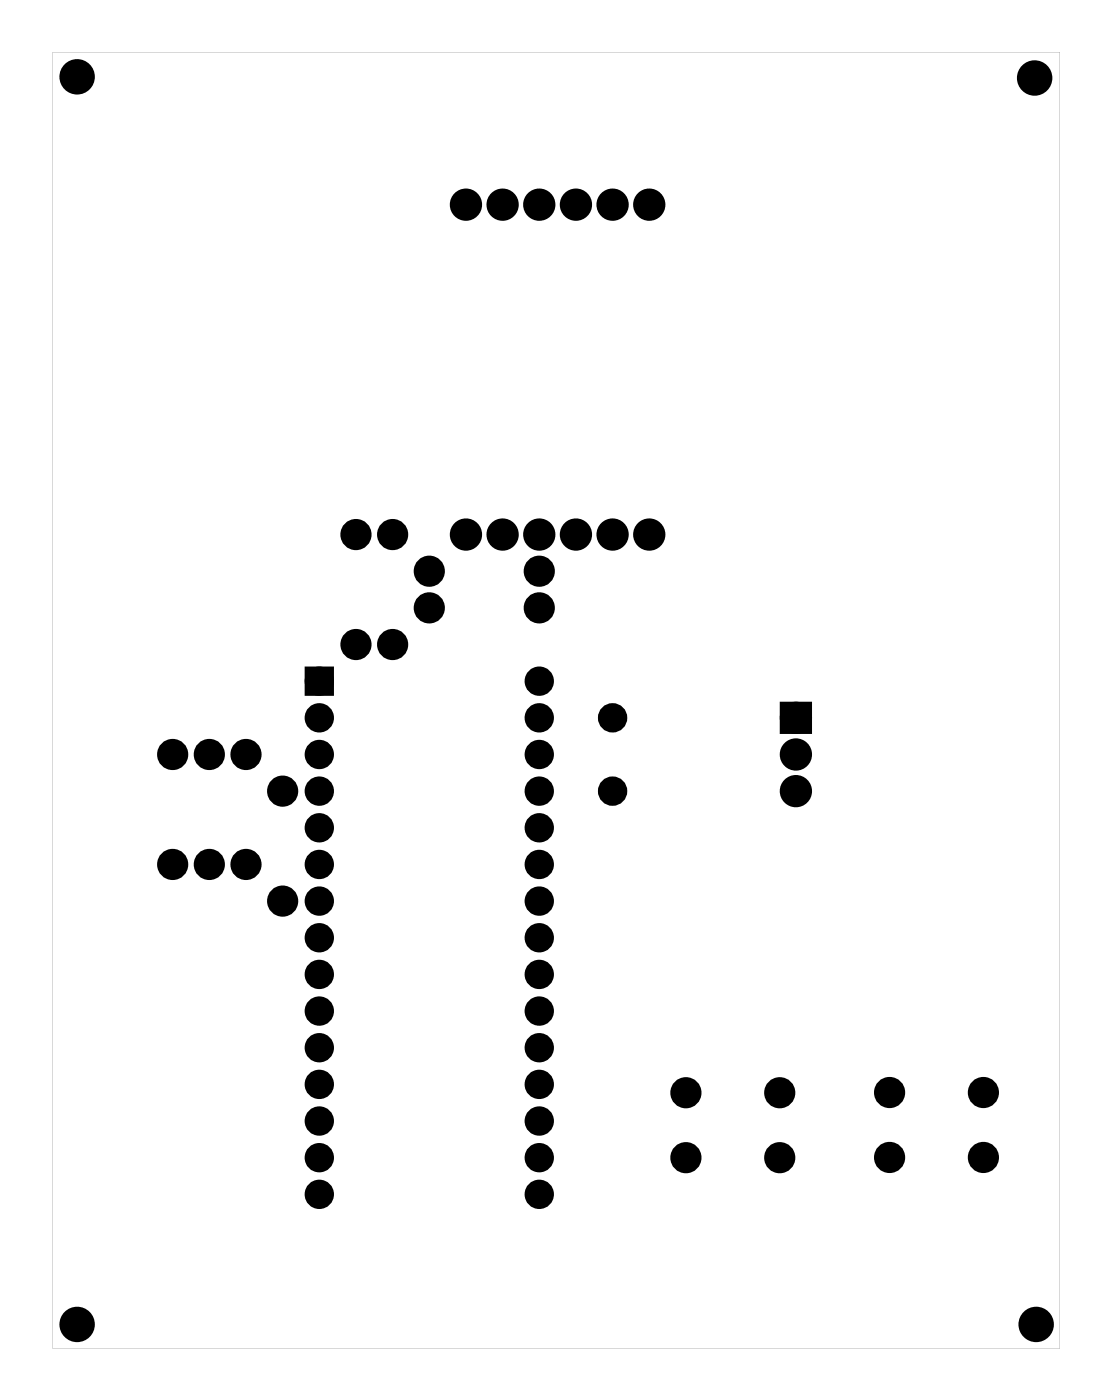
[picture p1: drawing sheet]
<svg xmlns="http://www.w3.org/2000/svg" width="77mm" height="97mm" viewBox="0 0 77 97" stroke-linecap="round" stroke-linejoin="round" font-family="sans-serif">
<g fill="#000">
<path d="M21.5 46.5h1.3v1.4h-1.3zM54.4 49h1.5v1.5h-1.5z"/>
<path d="M3.6 3.6h69.8v89.8h-69.8zM3.6 3.6v89.8h69.8v-89.8z"/>
</g>
<g fill="#000">
<circle cx="5.3" cy="5.3" r="1.1"/>
<circle cx="32.3" cy="14.2" r=".74"/>
<circle cx="34.8" cy="14.2" r=".74"/>
<circle cx="37.4" cy="14.2" r=".74"/>
<circle cx="39.9" cy="14.2" r=".74"/>
<circle cx="42.4" cy="14.2" r=".74"/>
<circle cx="45" cy="14.2" r=".74"/>
<circle cx="71.7" cy="5.4" r="1.1"/>
<circle cx="24.7" cy="37" r=".7"/>
<circle cx="27.2" cy="37" r=".7"/>
<circle cx="29.7" cy="39.6" r=".7"/>
<circle cx="32.3" cy="37" r=".74"/>
<circle cx="34.8" cy="37" r=".74"/>
<circle cx="37.4" cy="39.6" r=".7"/>
<circle cx="37.4" cy="37" r=".74"/>
<circle cx="39.9" cy="37" r=".74"/>
<circle cx="42.4" cy="37" r=".74"/>
<circle cx="45" cy="37" r=".74"/>
<circle cx="12" cy="59.9" r=".7"/>
<circle cx="12" cy="52.3" r=".7"/>
<circle cx="14.5" cy="59.9" r=".7"/>
<circle cx="14.5" cy="52.3" r=".7"/>
<circle cx="17" cy="59.9" r=".7"/>
<circle cx="17" cy="52.3" r=".7"/>
<circle cx="19.6" cy="54.8" r=".7"/>
<circle cx="22.1" cy="57.4" r=".67"/>
<circle cx="22.1" cy="59.9" r=".67"/>
<circle cx="22.1" cy="47.2" r=".67"/>
<circle cx="22.1" cy="52.3" r=".67"/>
<circle cx="22.1" cy="54.8" r=".67"/>
<circle cx="22.1" cy="49.7" r=".67"/>
<circle cx="24.7" cy="44.7" r=".7"/>
<circle cx="27.2" cy="44.7" r=".7"/>
<circle cx="29.7" cy="42.1" r=".7"/>
<circle cx="37.4" cy="42.1" r=".7"/>
<circle cx="37.4" cy="57.4" r=".67"/>
<circle cx="37.4" cy="59.9" r=".67"/>
<circle cx="37.4" cy="47.2" r=".67"/>
<circle cx="37.4" cy="54.8" r=".67"/>
<circle cx="37.4" cy="52.3" r=".67"/>
<circle cx="37.4" cy="49.7" r=".67"/>
<circle cx="42.4" cy="54.8" r=".64"/>
<circle cx="42.4" cy="49.7" r=".64"/>
<circle cx="55.1" cy="52.3" r=".74"/>
<circle cx="55.1" cy="54.8" r=".74"/>
<circle cx="55.1" cy="49.7" r=".74"/>
<circle cx="19.6" cy="62.4" r=".7"/>
<circle cx="22.1" cy="72.6" r=".67"/>
<circle cx="22.1" cy="62.4" r=".67"/>
<circle cx="22.1" cy="75.1" r=".67"/>
<circle cx="22.1" cy="70.1" r=".67"/>
<circle cx="22.1" cy="67.5" r=".67"/>
<circle cx="22.1" cy="77.7" r=".67"/>
<circle cx="22.1" cy="65" r=".67"/>
<circle cx="37.4" cy="72.6" r=".67"/>
<circle cx="37.4" cy="75.1" r=".67"/>
<circle cx="37.4" cy="62.4" r=".67"/>
<circle cx="37.4" cy="70.1" r=".67"/>
<circle cx="37.4" cy="67.5" r=".67"/>
<circle cx="37.4" cy="65" r=".67"/>
<circle cx="37.4" cy="77.7" r=".67"/>
<circle cx="47.5" cy="75.7" r=".7"/>
<circle cx="54" cy="75.7" r=".7"/>
<circle cx="61.6" cy="75.7" r=".7"/>
<circle cx="68.1" cy="75.7" r=".7"/>
<circle cx="5.3" cy="91.8" r="1.1"/>
<circle cx="22.1" cy="82.8" r=".67"/>
<circle cx="22.1" cy="80.2" r=".67"/>
<circle cx="37.4" cy="82.8" r=".67"/>
<circle cx="37.4" cy="80.2" r=".67"/>
<circle cx="47.5" cy="80.2" r=".7"/>
<circle cx="54" cy="80.2" r=".7"/>
<circle cx="61.6" cy="80.2" r=".7"/>
<circle cx="68.1" cy="80.2" r=".7"/>
<circle cx="71.8" cy="91.8" r="1.1"/>
</g>
<g fill="none" stroke="#000" stroke-width=".69" stroke-linecap="butt">
<path d="M21.5 46.5h1.3v1.4h-1.3z"/>
<circle cx="22.1" cy="47.2" r=".67"/>
<circle cx="22.1" cy="57.4" r=".67"/>
<circle cx="22.1" cy="54.8" r=".67"/>
<circle cx="22.1" cy="59.9" r=".67"/>
<circle cx="22.1" cy="52.3" r=".67"/>
<circle cx="22.1" cy="49.7" r=".67"/>
<circle cx="37.4" cy="47.2" r=".67"/>
<circle cx="37.4" cy="57.4" r=".67"/>
<circle cx="37.4" cy="59.9" r=".67"/>
<circle cx="37.4" cy="54.8" r=".67"/>
<circle cx="37.4" cy="52.3" r=".67"/>
<circle cx="37.4" cy="49.7" r=".67"/>
<circle cx="22.1" cy="67.5" r=".67"/>
<circle cx="22.1" cy="70.1" r=".67"/>
<circle cx="22.1" cy="77.7" r=".67"/>
<circle cx="22.1" cy="72.6" r=".67"/>
<circle cx="22.1" cy="75.1" r=".67"/>
<circle cx="22.1" cy="65" r=".67"/>
<circle cx="22.1" cy="62.4" r=".67"/>
<circle cx="37.4" cy="77.7" r=".67"/>
<circle cx="37.4" cy="72.6" r=".67"/>
<circle cx="37.4" cy="67.5" r=".67"/>
<circle cx="37.4" cy="70.1" r=".67"/>
<circle cx="37.4" cy="75.1" r=".67"/>
<circle cx="37.4" cy="65" r=".67"/>
<circle cx="37.4" cy="62.4" r=".67"/>
<circle cx="22.1" cy="80.2" r=".67"/>
<circle cx="22.1" cy="82.8" r=".67"/>
<circle cx="37.4" cy="80.2" r=".67"/>
<circle cx="37.4" cy="82.8" r=".67"/>
</g>
<g fill="none" stroke="#000" stroke-width=".76" stroke-linecap="butt">
<path d="M54.4 49h1.5v1.5h-1.5z"/>
<circle cx="32.3" cy="14.2" r=".74"/>
<circle cx="34.8" cy="14.2" r=".74"/>
<circle cx="37.4" cy="14.2" r=".74"/>
<circle cx="39.9" cy="14.2" r=".74"/>
<circle cx="42.4" cy="14.2" r=".74"/>
<circle cx="45" cy="14.2" r=".74"/>
<circle cx="24.7" cy="37" r=".7"/>
<circle cx="27.2" cy="37" r=".7"/>
<circle cx="29.7" cy="39.6" r=".7"/>
<circle cx="32.3" cy="37" r=".74"/>
<circle cx="34.8" cy="37" r=".74"/>
<circle cx="37.4" cy="39.6" r=".7"/>
<circle cx="37.4" cy="37" r=".74"/>
<circle cx="39.9" cy="37" r=".74"/>
<circle cx="42.4" cy="37" r=".74"/>
<circle cx="45" cy="37" r=".74"/>
<circle cx="12" cy="52.3" r=".7"/>
<circle cx="12" cy="59.9" r=".7"/>
<circle cx="14.5" cy="52.3" r=".7"/>
<circle cx="14.5" cy="59.9" r=".7"/>
<circle cx="17" cy="52.3" r=".7"/>
<circle cx="17" cy="59.9" r=".7"/>
<circle cx="19.6" cy="54.8" r=".7"/>
<circle cx="24.7" cy="44.7" r=".7"/>
<circle cx="27.2" cy="44.7" r=".7"/>
<circle cx="29.7" cy="42.1" r=".7"/>
<circle cx="37.4" cy="42.1" r=".7"/>
<circle cx="42.4" cy="49.7" r=".64"/>
<circle cx="42.4" cy="54.8" r=".64"/>
<circle cx="55.1" cy="52.3" r=".74"/>
<circle cx="55.1" cy="49.7" r=".74"/>
<circle cx="55.1" cy="54.8" r=".74"/>
<circle cx="19.6" cy="62.4" r=".7"/>
<circle cx="47.5" cy="75.7" r=".7"/>
<circle cx="54" cy="75.7" r=".7"/>
<circle cx="61.6" cy="75.7" r=".7"/>
<circle cx="68.1" cy="75.7" r=".7"/>
<circle cx="47.5" cy="80.2" r=".7"/>
<circle cx="54" cy="80.2" r=".7"/>
<circle cx="61.6" cy="80.2" r=".7"/>
<circle cx="68.1" cy="80.2" r=".7"/>
</g>
<g fill="none" stroke="#000" stroke-width=".25">
<circle cx="5.3" cy="5.3" r="1.1"/>
<circle cx="71.7" cy="5.4" r="1.1"/>
<circle cx="5.3" cy="91.8" r="1.1"/>
<circle cx="71.8" cy="91.8" r="1.1"/>
</g>
</svg>
